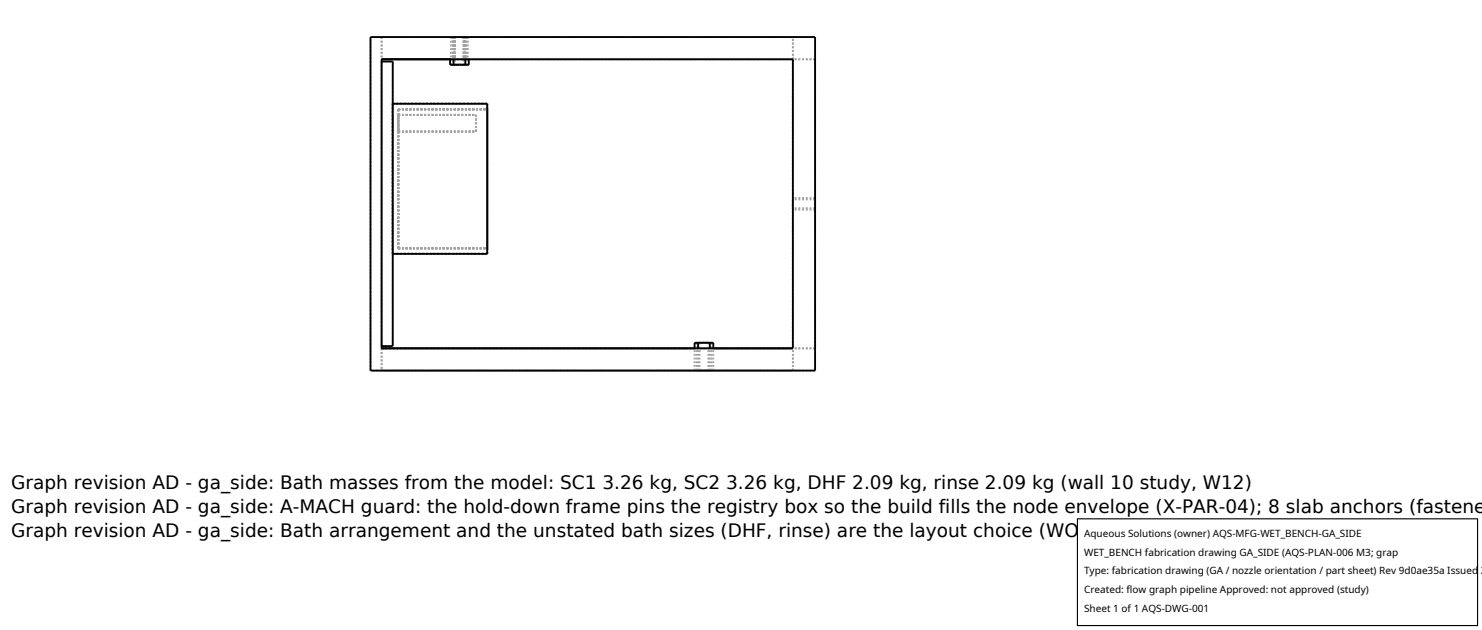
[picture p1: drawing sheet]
<svg xmlns="http://www.w3.org/2000/svg" width="212mm" height="90mm" viewBox="0 0 212 90" stroke-linecap="round" stroke-linejoin="round" font-family="sans-serif">
<defs><g id="words">
<g font-size="2.6">
<text x="1.6" y="69.8">Graph revision AD - ga_side: Bath masses from the model: SC1 3.26 kg, SC2 3.26 kg, DHF 2.09 kg, rinse 2.09 kg (wall 10 study, W12)</text>
<text x="1.6" y="73.3">Graph revision AD - ga_side: A-MACH guard: the hold-down frame pins the registry box so the build fills the node envelope (X-PAR-04); 8 slab anchors (fastene</text>
<text x="1.6" y="76.7">Graph revision AD - ga_side: Bath arrangement and the unstated bath sizes (DHF, rinse) are the layout choice (WORK_ORDER W12)</text>
</g>
<g font-size="1.4">
<text x="154.8" y="76.6">Aqueous Solutions (owner) AQS-MFG-WET_BENCH-GA_SIDE</text>
<text x="154.8" y="79.3">WET_BENCH fabrication drawing GA_SIDE (AQS-PLAN-006 M3; grap</text>
<text x="154.8" y="82">Type: fabrication drawing (GA / nozzle orientation / part sheet) Rev 9d0ae35a Issued 2</text>
<text x="154.8" y="84.7">Created: flow graph pipeline Approved: not approved (study)</text>
<text x="154.8" y="87.4">Sheet 1 of 1 AQS-DWG-001</text>
</g>
</g></defs>
<g fill="none" stroke="#a0a0a0" stroke-width=".26" stroke-dasharray=".3 .3" stroke-linecap="butt">
<path d="M52.9 5.3h63.5M54.5 8.5v41.2M54.5 5.3h9.9M54.5 5.3h58.7M54.5 5.3v3.2M54.5 8.8v40.6M54.5 8.5h58.7M54.5 8.8h1.6M56.1 8.8v40.6M56.1 14.8v21.4M56.1 14.8h13.5M56.9 15.6h12.7"/>
<path d="M56.9 15.6v19.9M56.9 16.4v2.4M56.9 16.4h11.1M56.9 18.8h11.1M64.3 8.5h2.7M64.4 5.3h1.2M64.4 8.5h-.1M64.4 5.3v3.2M64.5 9.3h1.1M64.5 8.5h2.2M64.5 8.5v.8M64.7 5.3h.9"/>
<path d="M64.7 5.3h1.8M64.7 5.3v3.2M64.7 8.5h-.2M64.7 8.5h1.8M64.8 9.3h.8M64.8 5.3h.8M64.8 5.3v4M64.8 5.3v3.2M65 9.3h.6M65 5.3h.6M65 5.3v4M65.6 5.3h1.2"/>
<path d="M65.6 5.3h.9M65.6 9.3h.9M65.6 9.3h1.1M65.6 9.3h.6M65.6 5.3h.6M66.2 9.3h-1.2M66.2 5.3h-1.2M66.2 5.3v4M66.5 9.3h-1.7M66.5 5.3h-1.7M66.5 5.3v4M66.5 5.3v3.2"/>
<path d="M66.7 9.3h-2.2M66.7 8.5h-.2M66.7 8.5v.8M66.8 5.3h46.4M66.8 8.5h46.4M66.8 5.3v3.2M67 8.5h-.2M67 9.3h-2.7M68 16.4v2.4M69.6 14.8v21.4M69.6 15.6v19.9M113.2 8.5h-58.7"/>
<path d="M113.2 8.5v41.2M113.2 8.5v-3.2M116.4 5.3v47.6M116.4 8.5v41.2M116.4 8.5h-3.2M56.1 36.2h13.5M56.9 35.5h12.7M113.2 29.1v.8M113.2 29.9v-1.6M113.2 28.3v.8M113.2 29.1v.6M113.2 29.7v-1.2"/>
<path d="M113.2 28.5v.6M116.4 29.1v.8M116.4 29.9v-1.6M116.4 28.3v.8M116.4 29.1v.6M116.4 29.7v-1.2M116.4 28.5v.6M116.4 28.3h-3.2M116.4 29.9h-3.2M116.4 28.5h-3.2M116.4 29.7h-3.2M52.9 52.9v-47.6"/>
<path d="M54.5 49.7h58.7M54.5 52.9h58.7M54.5 49.7v3.2M54.5 49.4h1.6M99.2 49.7h2.7M99.2 48.9h2.7M99.2 52.9h2.7M99.2 52.9v-3.2M99.5 48.9h2.1M99.5 52.9h2.1M99.5 52.9v-4M99.7 48.9h1.7"/>
<path d="M99.7 52.9h1.7M99.7 52.9v-3.2M99.9 48.9h1.3M99.9 52.9h1.3M99.9 52.9v-4M100.5 48.9h-.8M100.5 52.9h-1.3M100.5 48.9h-1M100.5 52.9h-1M100.5 52.9h-.8M100.5 48.9h-.6M100.5 52.9h-.6"/>
<path d="M101.2 48.9h-.7M101.2 52.9h-.7M101.2 52.9v-4M101.4 48.9h-.9M101.4 52.9h-.9M101.4 52.9v-3.2M101.6 48.9h-1.1M101.6 52.9h-1.1M101.6 52.9v-4M101.9 52.9h-1.4M101.9 52.9v-3.2M113.2 52.9v-3.2"/>
<path d="M116.4 52.9h-63.5M116.4 49.7h-3.2"/>
</g>
<path d="M52.9 5.3h63.5v47.6h-63.5zM54.5 8.5h58.7v41.2h-58.7zM54.5 8.8h1.6v40.6h-1.6M56.1 14.8h13.5v21.4h-13.5M64.3 8.5v.8h2.7v-.8M64.8 8.5v.8M66.5 8.5v.8M99.2 49.7v-.8h2.7v.8M99.7 48.9v.8M101.4 48.9v.8" fill="none" stroke="#000" stroke-width=".26"/>
<path d="M153.9 74.1h57.1v15.2h-57.1z" fill="#fff" stroke="#000" stroke-width=".16"/>
<use href="#words"/>
</svg>
